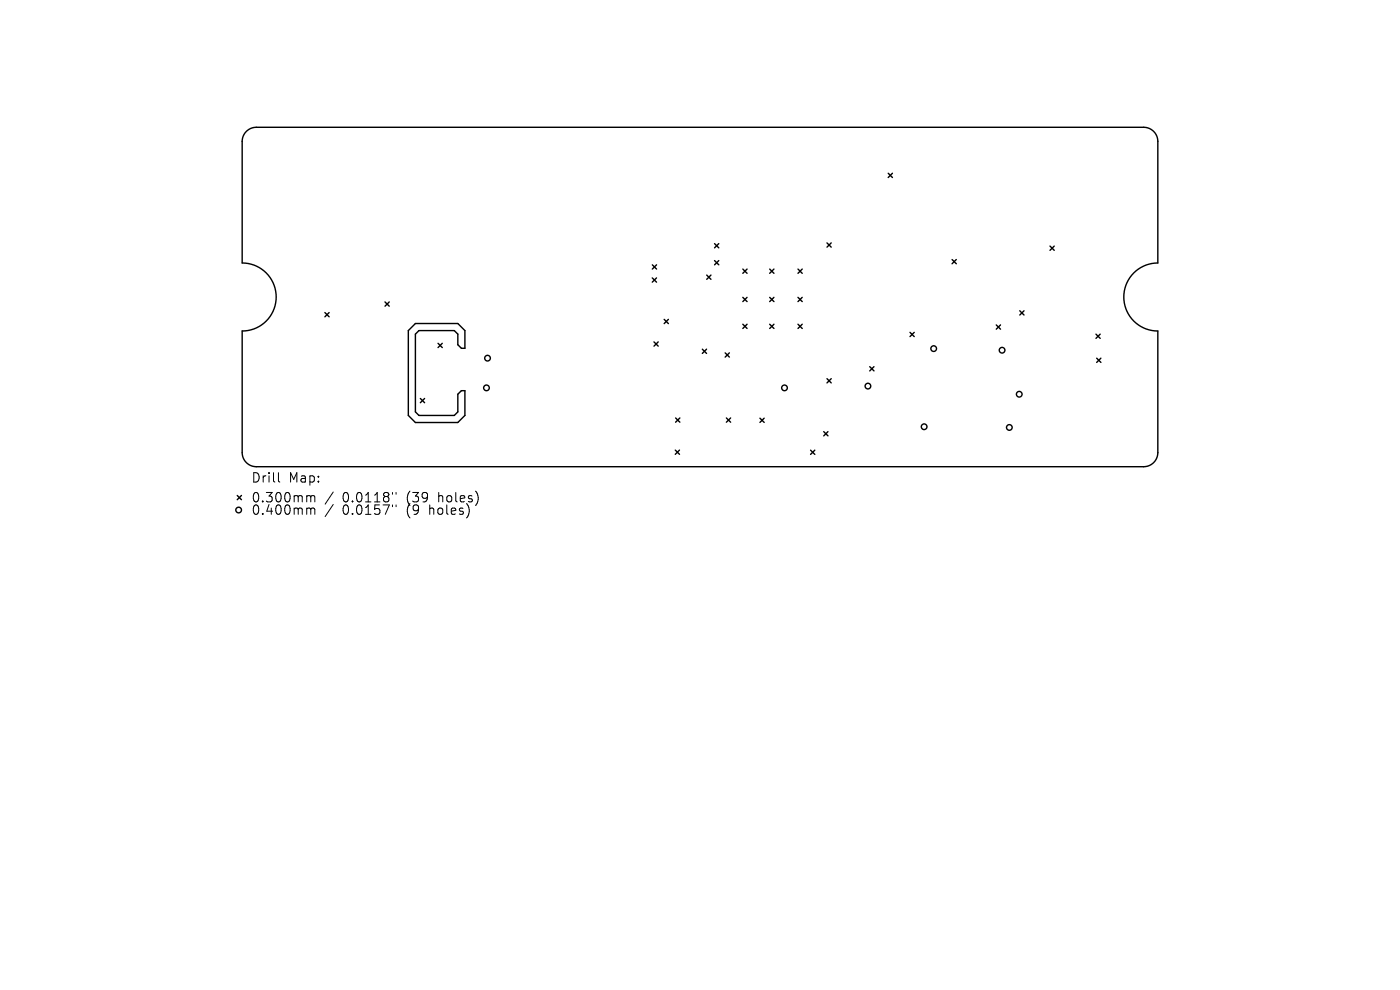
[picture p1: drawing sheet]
<svg xmlns="http://www.w3.org/2000/svg" width="297mm" height="210mm" viewBox="0 0 297 210" stroke-linecap="round" stroke-linejoin="round" font-family="sans-serif">
<defs><g id="words">
<g font-size="2.8">
<text x="53.2" y="102.7">Drill</text>
<text x="53.2" y="106.9">0.300mm</text>
<text x="61.2" y="102.7">Map:</text>
<text x="72.7" y="106.9">0.0118&quot;</text>
<text x="86.4" y="106.9">(39</text>
<text x="93.3" y="106.9">holes)</text>
<text x="53.2" y="109.5">0.400mm</text>
<text x="72.7" y="109.5">0.0157&quot;</text>
<text x="86.4" y="109.5">(9</text>
<text x="91.4" y="109.5">holes)</text>
</g>
</g></defs>
<g fill="none" stroke="#000" stroke-width=".3">
<path d="M52.3 27.9a3 3 0 0 1 2.1-.9h188.2a3 3 0 0 1 3 3v25.8a7.2 7.2 0 0 0-7.2 7.2 7.2 7.2 0 0 0 7.2 7.2v25.8a3 3 0 0 1-3 3h-188.2a3 3 0 0 1-3-3v-25.8a7.2 7.2 0 0 0 7.2-7.2 7.2 7.2 0 0 0-7.2-7.2v-25.8a3 3 0 0 1 .9-2.1zM188.4 36.8l.9 .9M189.3 36.8l-.9 .9M138.4 59l.9 .9M138.4 56.2l.9 .9M139.3 59l-.9 .9M139.3 56.2l-.9 .9M149.9 58.4l.9 .9M150.8 58.4l-.9 .9M151.6 51.7l.9 .9M151.6 55.3l.9 .9M152.5 51.7l-.9 .9"/>
<path d="M152.5 55.3l-.9 .9M157.6 57.1l.9 .9M158.5 57.1l-.9 .9M163.3 57.1l.9 .9M164.2 57.1l-.9 .9M169.3 57.1l.9 .9M170.2 57.1l-.9 .9M175.4 51.5l.9 .9M176.3 51.5l-.9 .9M202 55.1l.9 .9M202.9 55.1l-.9 .9M222.8 52.2l.9 .9"/>
<path d="M223.7 52.2l-.9 .9M68.9 66.3l.9 .9M69.8 66.3l-.9 .9M81.7 64.1l.9 .9M82.6 64.1l-.9 .9M88.1 68.6h9l1.5 1.5v3.8h-.7l-.8-.8v-2.2l-.7-.8h-7.5l-.8 .8v16.5l.8 .7h7.5l.7-.7v-3.8l.8-.7h.7v5.2l-1.5 1.5h-9l-1.5-1.5v-18zM92.9 72.8l.9 .9M93.8 72.8l-.9 .9M138.7 72.5l.9 .9M139.6 72.5l-.9 .9M140.9 67.7l.9 .9M141.8 67.7l-.9 .9"/>
<path d="M149 74.1l.9 .9M149.9 74.1l-.9 .9M153.8 74.9l.9 .9M154.7 74.9l-.9 .9M157.6 63.1l.9 .9M157.6 68.8l.9 .9M158.5 63.1l-.9 .9M158.5 68.8l-.9 .9M163.3 68.8l.9 .9M163.3 63.1l.9 .9M164.2 63.1l-.9 .9M164.2 68.8l-.9 .9"/>
<path d="M169.3 68.8l.9 .9M169.3 63.1l.9 .9M170.2 63.1l-.9 .9M170.2 68.8l-.9 .9M184.5 77.8l.9 .9M185.4 77.8l-.9 .9M193.1 70.5l.9 .9M194 70.5l-.9 .9M211.4 68.9l.9 .9M212.3 68.9l-.9 .9M216.3 65.9l.9 .9M217.2 65.9l-.9 .9"/>
<path d="M232.5 70.9l.9 .9M232.7 76l.9 .9M233.4 70.9l-.9 .9M233.6 76l-.9 .9M89.2 84.5l.9 .9M90.1 84.5l-.9 .9M143.3 95.5l.9 .9M143.3 88.7l.9 .9M144.2 95.5l-.9 .9M144.2 88.7l-.9 .9M154.1 88.7l.9 .9M155 88.7l-.9 .9"/>
<path d="M161.2 88.7l.9 .9M162.1 88.7l-.9 .9M172 95.5l.9 .9M172.9 95.5l-.9 .9M174.7 91.6l.9 .9M175.4 80.3l.9 .9M175.6 91.6l-.9 .9M176.3 80.3l-.9 .9M50.3 105.1l.9 .9M51.2 105.1l-.9 .9"/>
<circle cx="103.4" cy="76" r=".6"/>
<circle cx="198.1" cy="74" r=".6"/>
<circle cx="212.6" cy="74.3" r=".6"/>
<circle cx="103.2" cy="82.3" r=".6"/>
<circle cx="166.4" cy="82.3" r=".6"/>
<circle cx="184.1" cy="81.9" r=".6"/>
<circle cx="196.1" cy="90.5" r=".6"/>
<circle cx="214.1" cy="90.7" r=".6"/>
<circle cx="216.2" cy="83.6" r=".6"/>
<circle cx="50.6" cy="108.2" r=".6"/>
</g>
<g fill="none" stroke="#000" stroke-width=".21">
<path d="M59.1 100.3v1.7l.3 .3M65.4 105.1h.2l.3 .3M65.4 107.8h.2l.3 .3M65.9 105.4l.3-.3 .5 .1 .1 1.3M65.9 105.4v1.1M65.9 108.1v1M65.9 108.1l.3-.3 .5 .1 .1 1.2M70.7 104.4l-1.7 2.5M70.7 107l-1.7 2.6M83.3 104.5v.3M83.3 107.1v.4M84 104.5v.3"/>
<path d="M84 107.1v.4"/>
</g>
<use href="#words"/>
</svg>
